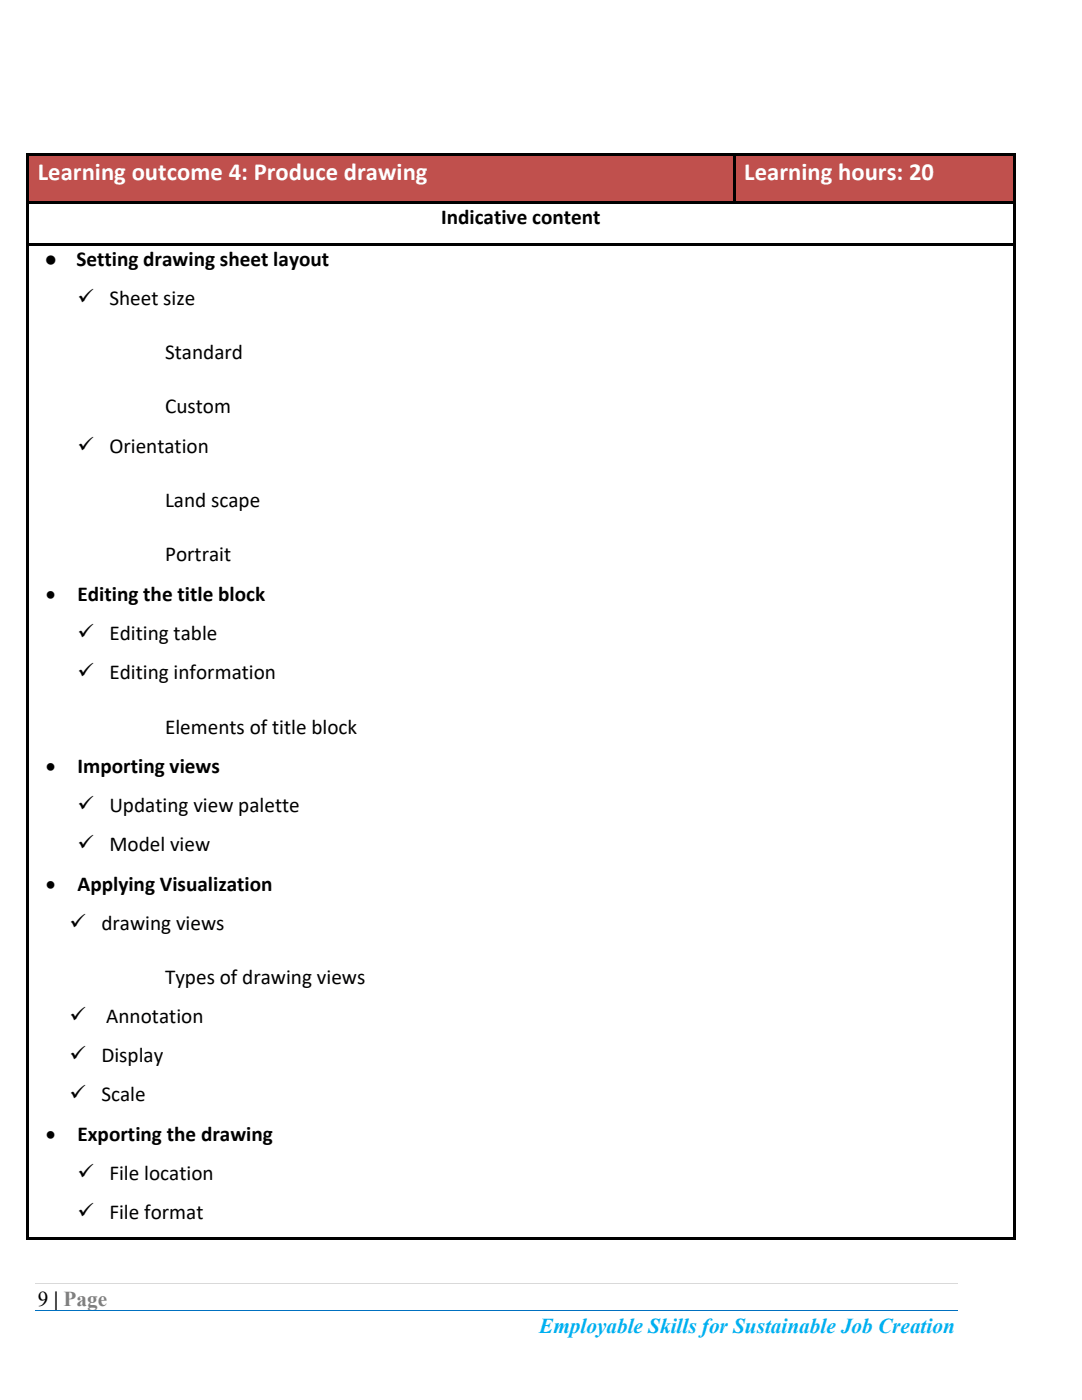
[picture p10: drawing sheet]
<svg xmlns="http://www.w3.org/2000/svg" width="216mm" height="279mm" viewBox="0 0 216 279" stroke-linecap="round" stroke-linejoin="round" font-family="sans-serif">
<defs><g id="words">
<g font-size="4.9" fill="#fff">
<text x="7.5" y="35.9">Learning outcome 4: Produce drawing</text>
<text x="148.5" y="35.9">Learning hours: 20</text>
</g>
<g font-size="4.2">
<text x="88" y="44.8">Indicative content</text>
<text x="8.9" y="53.1">●</text>
<text x="15.2" y="53.1">Setting drawing sheet layout</text>
<text x="15.5" y="60.8">ü</text>
<text x="21.8" y="60.8">Sheet size</text>
<text x="32.9" y="71.6">Standard</text>
<text x="32.9" y="82.5">Custom</text>
<text x="15.5" y="90.3">ü</text>
<text x="21.8" y="90.3">Orientation</text>
<text x="32.9" y="101.1">Land scape</text>
<text x="32.9" y="112">Portrait</text>
<text x="9.1" y="120">•</text>
<text x="15.5" y="120">Editing the title block</text>
<text x="15.5" y="127.8">ü</text>
<text x="21.8" y="127.8">Editing table</text>
<text x="15.5" y="135.6">ü</text>
<text x="21.8" y="135.6">Editing information</text>
<text x="32.9" y="146.4">Elements of title block</text>
<text x="9.1" y="154.3">•</text>
<text x="15.5" y="154.3">Importing views</text>
<text x="15.5" y="162.1">ü</text>
<text x="21.8" y="162.1">Updating view palette</text>
<text x="15.5" y="169.9">ü</text>
<text x="21.8" y="169.9">Model view</text>
<text x="9.1" y="177.8">•</text>
<text x="15.5" y="177.8">Applying Visualization</text>
<text x="13.9" y="185.6">ü</text>
<text x="20.2" y="185.6">drawing views</text>
<text x="32.9" y="196.4">Types of drawing views</text>
<text x="13.9" y="204.2">ü</text>
<text x="21.2" y="204.2">Annotation</text>
<text x="13.9" y="212">ü</text>
<text x="20.2" y="212">Display</text>
<text x="13.9" y="219.8">ü</text>
<text x="20.2" y="219.8">Scale</text>
<text x="9.1" y="227.7">•</text>
<text x="15.5" y="227.7">Exporting the drawing</text>
<text x="15.5" y="235.5">ü</text>
<text x="21.8" y="235.5">File location</text>
<text x="15.5" y="243.2">ü</text>
<text x="21.8" y="243.2">File format</text>
<text x="7.5" y="260.6">9 | Page</text>
</g>
<text font-size="4.2" fill="#00b0f0" x="107.6" y="266">Employable Skills for Sustainable Job Creation</text>
</g></defs>
<path d="M7 256.2h184" fill="none" stroke="#d9d9d9" stroke-width=".2"/>
<path d="M7 261.6h184" fill="none" stroke="#0070c0" stroke-width=".2"/>
<g fill="#c0504d">
<path d="M5.8 31.2h140.4v9h-140.4z"/>
<path d="M7.5 31.2h136.9v9h-136.9z"/>
<path d="M146.8 31.2h55.3v9h-55.3z"/>
<path d="M148.5 31.2h51.8v9h-51.8z"/>
</g>
<g fill="#000">
<path d="M5.2 30.6h.6v.6h-.6zM5.2 31.2h.6v9h-.6zM5.8 30.6h140.5v.6h-140.5zM146.3 30.6h.5v.6h-.5zM146.3 31.2h.5v9h-.5zM146.8 30.6h55.3v.6h-55.3zM202.1 30.6h.5v.6h-.5zM202.1 31.2h.5v9h-.5zM5.2 40.2h.6v.5h-.6zM5.2 40.7h.6v7.8h-.6zM5.2 48.5h.6v.5h-.6zM5.2 49h.6v198h-.6z"/>
<path d="M5.8 40.2h140.5v.5h-140.5zM5.8 48.5h196.3v.5h-196.3zM146.3 40.2h.5v.5h-.5zM146.8 40.2h55.3v.5h-55.3zM202.1 40.2h.5v.5h-.5zM202.1 40.7h.5v7.8h-.5zM202.1 48.5h.5v.5h-.5zM202.1 49h.5v198h-.5zM5.2 247h.6v.5h-.6zM5.8 247h196.3v.5h-196.3zM202.1 247h.5v.5h-.5z"/>
</g>
<use href="#words"/>
</svg>
